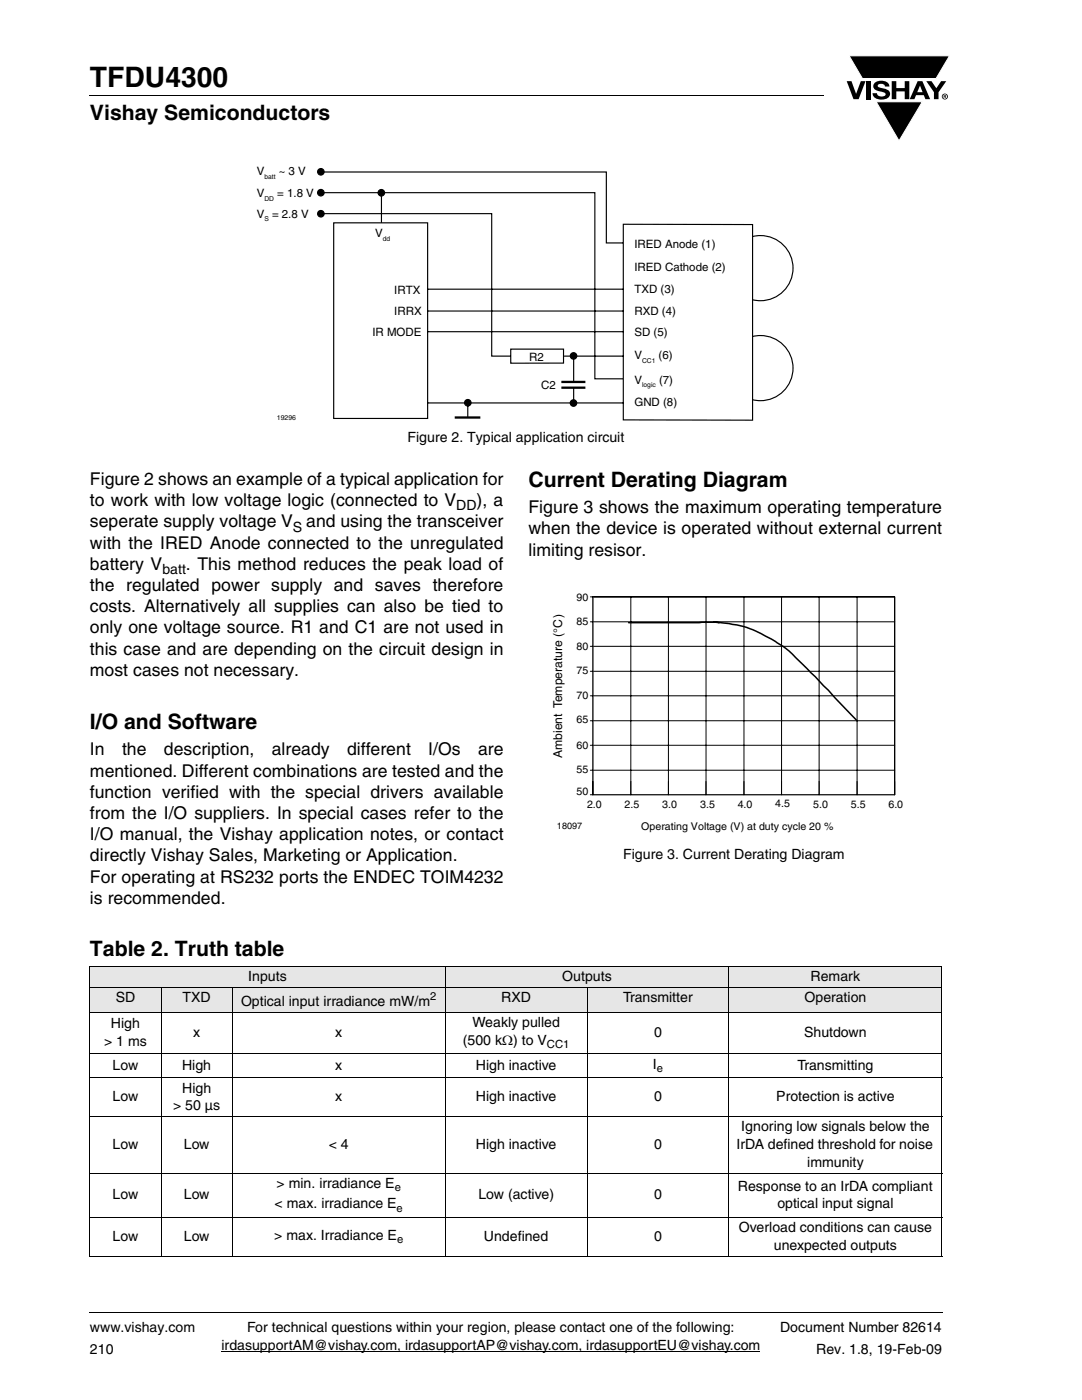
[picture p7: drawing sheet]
<svg xmlns="http://www.w3.org/2000/svg" width="216mm" height="279mm" viewBox="0 0 216 279" stroke-linecap="round" stroke-linejoin="round" font-family="sans-serif">
<defs><g id="words">
<text font-size="5.6" x="17.9" y="17.4">TFDU4300</text>
<g font-size="4.2">
<text x="17.9" y="24">Vishay Semiconductors</text>
<text x="105.5" y="97.2">Current Derating Diagram</text>
<text x="17.9" y="145.6">I/O and Software</text>
<text x="17.9" y="190.7">Table 2. Truth table</text>
</g>
<g font-size="3.5">
<text x="17.9" y="96.8">Figure 2 shows an example of a typical application for</text>
<text x="17.9" y="101">to work with low voltage logic (connected to V</text>
<text x="95.1" y="101">), a</text>
<text x="17.9" y="105.2">seperate supply voltage V</text>
<text x="61.1" y="105.2">and using the transceiver</text>
<text x="105.5" y="102.4">Figure 3 shows the maximum operating temperature</text>
<text x="105.5" y="106.6">when the device is operated without external current</text>
<text x="17.9" y="109.5">with the IRED Anode connected to the unregulated</text>
<text x="17.9" y="113.7">battery V</text>
<text x="37.1" y="113.7">. This method reduces the peak load of</text>
<text x="105.5" y="110.9">limiting resisor.</text>
<text x="17.9" y="117.9">the regulated power supply and saves therefore</text>
<text x="17.9" y="122.2">costs. Alternatively all supplies can also be tied to</text>
<text x="17.9" y="126.4">only one voltage source. R1 and C1 are not used in</text>
<text x="17.9" y="130.6">this case and are depending on the circuit design in</text>
<text x="17.9" y="134.9">most cases not necessary.</text>
<text x="17.9" y="150.7">In</text>
<text x="17.9" y="155">mentioned. Different combinations are tested and the</text>
<text x="24.4" y="150.7">the</text>
<text x="32.7" y="150.7">description,</text>
<text x="54.2" y="150.7">already</text>
<text x="69.2" y="150.7">different</text>
<text x="85.4" y="150.7">I/Os</text>
<text x="95.4" y="150.7">are</text>
<text x="17.9" y="159.2">function verified with the special drivers available</text>
<text x="17.9" y="163.4">from the I/O suppliers. In special cases refer to the</text>
<text x="17.9" y="167.7">I/O manual, the Vishay application notes, or contact</text>
<text x="17.9" y="171.9">directly Vishay Sales, Marketing or Application.</text>
<text x="17.9" y="176.1">For operating at RS232 ports the ENDEC TOIM4232</text>
<text x="17.9" y="180.4">is recommended.</text>
</g>
<g font-size="2.8">
<text x="81.3" y="88.3">Figure 2. Typical application circuit</text>
<text x="91" y="101.9">DD</text>
<text x="58.5" y="106.1">S</text>
<text x="32.4" y="114.6">batt</text>
<text x="124.4" y="171.5">Figure 3. Current Derating Diagram</text>
<text x="49.6" y="195.8">Inputs</text>
<text x="112.2" y="195.8">Outputs</text>
<text x="161.7" y="195.8">Remark</text>
<text x="23.1" y="200">SD</text>
<text x="36.4" y="200">TXD</text>
<text x="48.1" y="200.8">Optical input irradiance mW/m</text>
<text x="100" y="200">RXD</text>
<text x="124.4" y="200">Transmitter</text>
<text x="160.5" y="200">Operation</text>
<text x="20.8" y="208.8">&gt; 1 ms</text>
<text x="22.1" y="205.3">High</text>
<text x="38.5" y="207">x</text>
<text x="66.9" y="207">x</text>
<text x="92.4" y="208.5">(500 kΩ) to V</text>
<text x="94.3" y="205">Weakly pulled</text>
<text x="130.5" y="207">0</text>
<text x="160.4" y="207">Shutdown</text>
<text x="22.5" y="213.5">Low</text>
<text x="36.3" y="213.5">High</text>
<text x="66.9" y="213.5">x</text>
<text x="94.9" y="213.5">High inactive</text>
<text x="130.3" y="213.3">I</text>
<text x="159.1" y="213.5">Transmitting</text>
<text x="22.5" y="219.8">Low</text>
<text x="34.5" y="221.6">&gt; 50 µs</text>
<text x="36.3" y="218">High</text>
<text x="66.9" y="219.8">x</text>
<text x="95" y="219.8">High inactive</text>
<text x="130.5" y="219.8">0</text>
<text x="154.9" y="219.8">Protection is active</text>
<text x="147.9" y="225.8">Ignoring low signals below the</text>
<text x="22.5" y="229.3">Low</text>
<text x="36.7" y="229.3">Low</text>
<text x="65.6" y="229.3">&lt; 4</text>
<text x="95" y="229.3">High inactive</text>
<text x="130.5" y="229.3">0</text>
<text x="147" y="229.3">IrDA defined threshold for noise</text>
<text x="161.1" y="232.9">immunity</text>
<text x="22.5" y="239.4">Low</text>
<text x="36.7" y="239.4">Low</text>
<text x="55.2" y="237.1">&gt; min. irradiance E</text>
<text x="95.5" y="239.4">Low (active)</text>
<text x="130.5" y="239.4">0</text>
<text x="147.2" y="237.6">Response to an IrDA compliant</text>
<text x="54.8" y="241.1">&lt; max. irradiance E</text>
<text x="147.4" y="245.9">Overload conditions can cause</text>
<text x="155.1" y="241.1">optical input signal</text>
<text x="22.5" y="247.6">Low</text>
<text x="36.7" y="247.6">Low</text>
<text x="54.7" y="247.4">&gt; max. Irradiance E</text>
<text x="96.6" y="247.6">Undefined</text>
<text x="130.5" y="247.6">0</text>
<text x="154.4" y="249.4">unexpected outputs</text>
<text x="17.9" y="265.9">www.vishay.com</text>
<text x="44.2" y="269.4">irdasupportAM@vishay.com, irdasupportAP@vishay.com, irdasupportEU@vishay.com</text>
<text x="49.3" y="265.9">For technical questions within your region, please contact one of the following:</text>
<text x="155.7" y="265.9">Document Number 82614</text>
<text x="17.9" y="270.1">210</text>
<text x="162.9" y="270.1">Rev. 1.8, 19-Feb-09</text>
</g>
<text font-size="2.4" x="112.2" y="151.3" transform="rotate(-90 112.2 151.3)">Ambient Temperature (°C)</text>
<g font-size="2.3">
<text x="51.2" y="35">V</text>
<text x="55.6" y="35">~ 3 V</text>
<text x="51.2" y="39.3">V</text>
<text x="55.3" y="39.3">= 1.8 V</text>
<text x="51.2" y="43.4">V = 2.8 V</text>
<text x="74.8" y="47.3">V</text>
<text x="126.6" y="49.5">IRED Anode (1)</text>
<text x="78.7" y="58.6">IRTX</text>
<text x="126.6" y="54.1">IRED Cathode (2)</text>
<text x="126.6" y="58.4">TXD (3)</text>
<text x="78.7" y="62.9">IRRX</text>
<text x="126.6" y="62.8">RXD (4)</text>
<text x="74.3" y="67.1">IR MODE</text>
<text x="105.6" y="72">R2</text>
<text x="126.6" y="67.1">SD (5)</text>
<text x="126.6" y="71.7">V</text>
<text x="131.4" y="71.7">(6)</text>
<text x="108" y="77.6">C2</text>
<text x="126.6" y="76.5">V</text>
<text x="131.5" y="76.5">(7)</text>
<text x="126.6" y="81.1">GND (8)</text>
</g>
<g font-size="2.2">
<text x="85.9" y="199.6">2</text>
<text x="109.1" y="209.2">CC1</text>
<text x="131.1" y="214">e</text>
<text x="78.8" y="237.8">e</text>
<text x="79.1" y="241.8">e</text>
<text x="79.2" y="248.1">e</text>
</g>
<g font-size="2.1">
<text x="115" y="120">90</text>
<text x="115" y="124.8">85</text>
<text x="115" y="129.7">80</text>
<text x="115" y="134.5">75</text>
<text x="115" y="139.5">70</text>
<text x="115" y="149.5">60</text>
<text x="115" y="144.2">65</text>
<text x="115" y="154.3">55</text>
<text x="115" y="158.7">50</text>
<text x="117.1" y="161.3">2.0</text>
<text x="124.6" y="161.3">2.5</text>
<text x="132.1" y="161.3">3.0</text>
<text x="139.7" y="161.3">3.5</text>
<text x="147.2" y="161.3">4.0</text>
<text x="154.7" y="161">4.5</text>
<text x="162.3" y="161.3">5.0</text>
<text x="169.8" y="161.3">5.5</text>
<text x="177.3" y="161.3">6.0</text>
<text x="128" y="165.7">Operating Voltage (V) at duty cycle 20 %</text>
</g>
<text font-size="1.8" x="111.1" y="165.4">18097</text>
<text font-size="1.4" x="55.3" y="83.8">19296</text>
<g font-size="1.3">
<text x="52.7" y="35.7">batt</text>
<text x="52.7" y="40.1">DD</text>
<text x="52.7" y="44.2">S</text>
<text x="76.4" y="48">dd</text>
<text x="128.1" y="72.5">CC1</text>
<text x="128.1" y="77.3">logic</text>
</g>
</g></defs>
<g fill="#000">
<path d="M17.9 18.9v.2zM169 16.2h.9l.9 2.5 1-2.5h.9l-1.4 3.6h-1zM169.4 11.1h20.1l-2.7 4.6h-14.7zM172.9 16.2h.9v3.6h-.9zM174.6 16.5a2.1 2.1 0 0 1 2.8 .3l.1 .5h-.9a.79 .79 0 0 0-.7-.6 .79 .79 0 0 0-.8 .4l.3 .3 1 .3a1.08 1.08 0 0 1 1.2 1 1.08 1.08 0 0 1-1.1 1.1 1.73 1.73 0 0 1-2.4-1.2h.9a.96 .96 0 0 0 .8 .7 .96 .96 0 0 0 .9-.5 1.31 1.31 0 0 0-1.2-.6 1.03 1.03 0 0 1-1.1-.5 1.03 1.03 0 0 1 .2-1.2zM177.9 16.2h.9v1.4h1.7v-1.4h.9v3.6h-.9v-1.6h-1.7v1.6h-.9zM184.8 16.2h1.1l.9 1.4 1-1.4h1l-1.5 2.2v1.4h-.9v-1.4zM174.8 20.3h9.2l-4.6 7.8zM17.9 261.9v.2z"/>
<path d="M183.6 17.1l-.6 1.3h1.1zM183.1 16.2h.9l1.6 3.6h-.9l-.4-.8h-1.5l-.3 .8h-1z"/>
<path d="M188.4 19v.2h.2v-.1zM188.3 18.9l.4 .1 .1 .1-.2 .2 .2 .3-.3-.3-.1 .3h-.1zM188.1 19.3a.46 .46 0 0 0 .9 0 .46 .46 0 0 0-.9 0zM187.9 19.3a.6 .6 0 0 1 1.2 0 .6 .6 0 0 1-1.2 0z"/>
</g>
<path d="M169.4 11.1h20.1l-2.7 4.6h-14.7zM174.8 20.3h9.2l-4.6 7.8z" fill="none" stroke="#fff" stroke-width=".2"/>
<path d="M17.9 19h146.4M17.9 262h170.1M44.2 269.6h107.5" fill="none" stroke="#000" stroke-width=".2"/>
<path d="M51.2 33h107.1v51.1h-107.1z" fill="#fff"/>
<g fill="none" stroke="#000" stroke-width=".23">
<path d="M63.9 34.3h57.1v14.2h3.3M64 38.5h54.7v37.1h5.6M76.1 38.5v6M64.1 42.6h34v28.5h3.9M66.6 44.5h18.7v39h-18.7zM85.3 57.7h39.1M124.4 44.8h25.8v39.1l-25.8-.1zM150.2 47.2a6.5 6.5 0 0 1 8 6.3 6.5 6.5 0 0 1-8 6.3M85.3 62.1h39.1M85.3 66.2h39.1M101.9 69.7h10.5v2.8h-10.5zM112.6 71.1h11.8"/>
<path d="M114.5 71.1v5.3M114.5 77.3v3.2M150.2 67.2a6.5 6.5 0 0 1 8 6.3 6.5 6.5 0 0 1-8 6.3M85.3 80.4h39.1M93.3 80.5v2.9"/>
<circle cx="64" cy="38.5" r=".65"/>
<circle cx="64" cy="34.3" r=".65"/>
<circle cx="76.1" cy="38.5" r=".65"/>
<circle cx="64" cy="42.7" r=".65"/>
<circle cx="114.4" cy="71" r=".65"/>
<circle cx="93.3" cy="80.4" r=".65"/>
<circle cx="114.4" cy="80.4" r=".65"/>
</g>
<g fill="#000">
<circle cx="64" cy="38.5" r=".65"/>
<circle cx="64" cy="34.3" r=".65"/>
<circle cx="76.1" cy="38.5" r=".65"/>
<circle cx="64" cy="42.7" r=".65"/>
<circle cx="114.4" cy="71" r=".65"/>
<circle cx="93.3" cy="80.4" r=".65"/>
<circle cx="114.4" cy="80.4" r=".65"/>
</g>
<path d="M112 76.2h4.8M112 77.4h4.8M90.7 83.3h5.1" fill="none" stroke="#000" stroke-width=".46"/>
<path d="M110.1 118.2h70.1v48h-70.1z" fill="#fff"/>
<g fill="none" stroke="#000" stroke-width=".2">
<path d="M117.8 119.1h60.7v39.5M125.9 119.1v39.5M133.4 119.1v39.5M140.9 119.1v39.5M148.4 119.1v39.5M155.9 119.1v39.5M163.4 119.1v39.5M171 119.1v39.5M117.8 138.9h60.7M117.8 134h60.7M117.8 129h60.7M117.8 124.1h60.7"/>
<path d="M117.8 153.7h60.7M117.8 148.7h60.7M117.8 143.8h60.7M117.8 158.6h60.7M118.3 158.6v-39.5h60.2v39.5"/>
</g>
<path d="M118.3 119.1v39.5h60.2" fill="none" stroke="#808080" stroke-width=".2"/>
<path d="M125.4 124.3h18.1M142.4 124.1a22.7 22.7 0 0 1 10 2.7 27.1 27.1 0 0 1 7.8 5.9l5.1 5 5.7 6.1" fill="none" stroke="#000" stroke-width=".3"/>
<g fill="#e6e6e6">
<path d="M17.9 192.8h71v4.3h-71z"/>
<path d="M88.9 192.8h56.6v4.3h-56.6z"/>
<path d="M145.5 192.8h42.5v4.3h-42.5z"/>
<path d="M17.9 197.1h14.3v5h-14.3z"/>
<path d="M32.2 197.1h14.2v5h-14.2z"/>
<path d="M46.4 197.1h42.5v5h-42.5z"/>
<path d="M88.9 197.1h28.3v5h-28.3z"/>
<path d="M117.2 197.1h28.3v5h-28.3z"/>
<path d="M145.5 197.1h42.5v5h-42.5z"/>
</g>
<g fill="none" stroke="#000" stroke-width=".2">
<path d="M17.9 192.8h170.1M17.9 197.1h170.1M17.9 192.9v57.7M32.2 197v53.8M46.4 197v53.8M88.9 192.7v58.1M117.2 197v53.8M145.5 192.7v58.1M188 192.9v57.7M17.9 202.1h170.1M17.9 210.3h170.1M17.9 215.1h170.1"/>
<path d="M17.9 222.8h170.1M17.9 234.1h170.1M17.9 242.9h170.1M17.9 250.7h28.3M46.4 250.7h141.6"/>
</g>
<use href="#words"/>
</svg>
